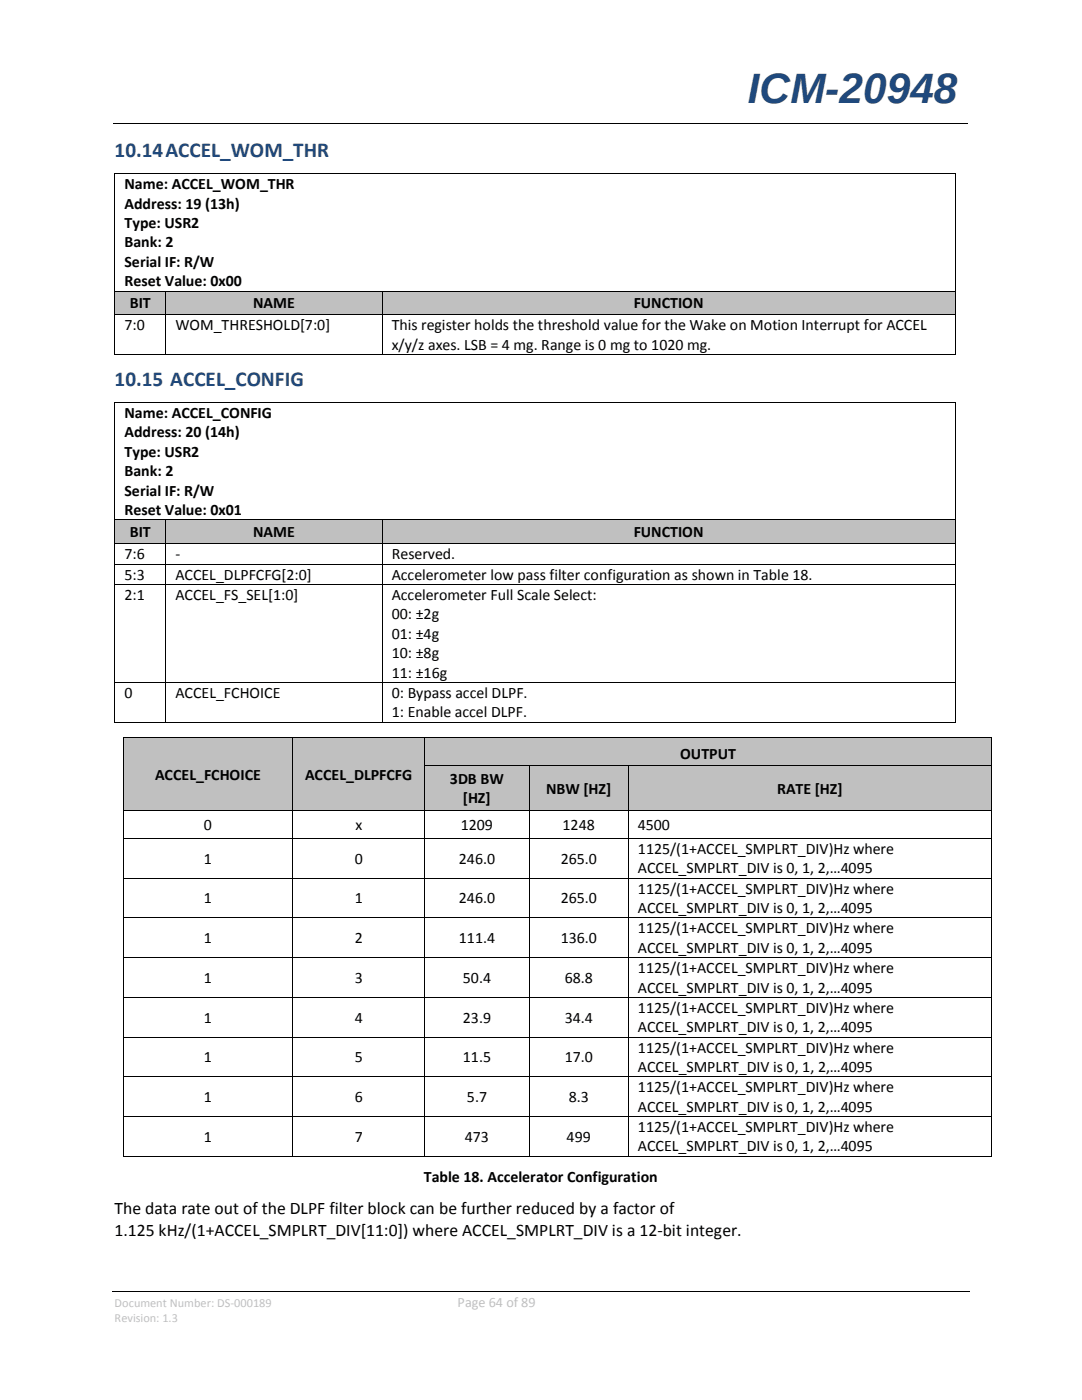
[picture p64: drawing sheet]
<svg xmlns="http://www.w3.org/2000/svg" width="216mm" height="279mm" viewBox="0 0 216 279" stroke-linecap="round" stroke-linejoin="round" font-family="sans-serif">
<defs><g id="words">
<text font-size="8.5" fill="#1f497d" x="149.2" y="20.6">ICM-20948</text>
<g font-size="4.2" fill="#1f497d">
<text x="22.9" y="31.3">10.14ACCEL_WOM_THR</text>
<text x="22.9" y="77">10.15 ACCEL_CONFIG</text>
</g>
<g font-size="3.5">
<text x="22.9" y="242.3">The data rate out of the DLPF filter block can be further reduced by a factor of</text>
<text x="22.9" y="246.6">1.125 kHz/(1+ACCEL_SMPLRT_DIV[11:0]) where ACCEL_SMPLRT_DIV is a 12-bit integer.</text>
</g>
<g font-size="3.2">
<text x="24.8" y="37.8">Name: ACCEL_WOM_THR</text>
<text x="24.8" y="41.6">Address: 19 (13h)</text>
<text x="24.8" y="45.5">Type: USR2</text>
<text x="24.8" y="49.4">Bank: 2</text>
<text x="24.8" y="53.3">Serial IF: R/W</text>
<text x="24.8" y="57.1">Reset Value: 0x00</text>
<text x="24.8" y="65.9">7:0</text>
<text x="25.9" y="61.6">BIT</text>
<text x="35" y="65.9">WOM_THRESHOLD[7:0]</text>
<text x="50.5" y="61.6">NAME</text>
<text x="78.2" y="65.9">This register holds the threshold value for the Wake on Motion Interrupt for ACCEL</text>
<text x="126.4" y="61.6">FUNCTION</text>
<text x="78.2" y="69.8">x/y/z axes. LSB = 4 mg. Range is 0 mg to 1020 mg.</text>
<text x="24.8" y="83.4">Name: ACCEL_CONFIG</text>
<text x="24.8" y="87.3">Address: 20 (14h)</text>
<text x="24.8" y="91.2">Type: USR2</text>
<text x="24.8" y="95.1">Bank: 2</text>
<text x="24.8" y="98.9">Serial IF: R/W</text>
<text x="24.8" y="102.8">Reset Value: 0x01</text>
<text x="25.9" y="107.2">BIT</text>
<text x="50.5" y="107.2">NAME</text>
<text x="126.4" y="107.2">FUNCTION</text>
<text x="24.8" y="111.6">7:6</text>
<text x="35" y="111.6">-</text>
<text x="78.2" y="111.6">Reserved.</text>
<text x="24.8" y="115.7">5:3</text>
<text x="24.8" y="119.7">2:1</text>
<text x="35" y="115.7">ACCEL_DLPFCFG[2:0]</text>
<text x="35" y="119.7">ACCEL_FS_SEL[1:0]</text>
<text x="78.2" y="115.7">Accelerometer low pass filter configuration as shown in Table 18.</text>
<text x="78.2" y="119.7">Accelerometer Full Scale Select:</text>
<text x="78.2" y="123.6">00: ±2g</text>
<text x="78.2" y="127.5">01: ±4g</text>
<text x="78.2" y="131.4">10: ±8g</text>
<text x="78.2" y="135.2">11: ±16g</text>
<text x="24.8" y="139.3">0</text>
<text x="35" y="139.3">ACCEL_FCHOICE</text>
<text x="78.2" y="139.3">0: Bypass accel DLPF.</text>
<text x="78.2" y="143.2">1: Enable accel DLPF.</text>
<text x="30.9" y="155.7">ACCEL_FCHOICE</text>
<text x="60.9" y="155.7">ACCEL_DLPFCFG</text>
<text x="135.7" y="151.4">OUTPUT</text>
<text x="89.8" y="156.4">3DB BW</text>
<text x="92.4" y="160.3">[HZ]</text>
<text x="109" y="158.4">NBW [HZ]</text>
<text x="155.1" y="158.4">RATE [HZ]</text>
<text x="40.7" y="165.7">0</text>
<text x="70.9" y="165.7">x</text>
<text x="91.9" y="165.7">1209</text>
<text x="112.3" y="165.7">1248</text>
<text x="127.3" y="165.7">4500</text>
<text x="40.7" y="172.4">1</text>
<text x="70.8" y="172.4">0</text>
<text x="91.6" y="172.4">246.0</text>
<text x="111.9" y="172.4">265.0</text>
<text x="127.3" y="170.4">1125/(1+ACCEL_SMPLRT_DIV)Hz where</text>
<text x="127.3" y="174.3">ACCEL_SMPLRT_DIV is 0, 1, 2,…4095</text>
<text x="127.3" y="178.4">1125/(1+ACCEL_SMPLRT_DIV)Hz where</text>
<text x="40.7" y="180.3">1</text>
<text x="70.8" y="180.3">1</text>
<text x="91.6" y="180.3">246.0</text>
<text x="111.9" y="180.3">265.0</text>
<text x="127.3" y="182.2">ACCEL_SMPLRT_DIV is 0, 1, 2,…4095</text>
<text x="40.7" y="188.2">1</text>
<text x="70.8" y="188.2">2</text>
<text x="91.6" y="188.2">111.4</text>
<text x="111.9" y="188.2">136.0</text>
<text x="127.3" y="186.3">1125/(1+ACCEL_SMPLRT_DIV)Hz where</text>
<text x="127.3" y="190.2">ACCEL_SMPLRT_DIV is 0, 1, 2,…4095</text>
<text x="40.7" y="196.1">1</text>
<text x="70.8" y="196.1">3</text>
<text x="92.4" y="196.1">50.4</text>
<text x="112.7" y="196.1">68.8</text>
<text x="127.3" y="194.2">1125/(1+ACCEL_SMPLRT_DIV)Hz where</text>
<text x="127.3" y="198.1">ACCEL_SMPLRT_DIV is 0, 1, 2,…4095</text>
<text x="127.3" y="202.1">1125/(1+ACCEL_SMPLRT_DIV)Hz where</text>
<text x="40.7" y="204.1">1</text>
<text x="70.8" y="204.1">4</text>
<text x="92.4" y="204.1">23.9</text>
<text x="112.7" y="204.1">34.4</text>
<text x="127.3" y="206">ACCEL_SMPLRT_DIV is 0, 1, 2,…4095</text>
<text x="40.7" y="212">1</text>
<text x="70.8" y="212">5</text>
<text x="92.4" y="212">11.5</text>
<text x="112.7" y="212">17.0</text>
<text x="127.3" y="210.1">1125/(1+ACCEL_SMPLRT_DIV)Hz where</text>
<text x="127.3" y="214">ACCEL_SMPLRT_DIV is 0, 1, 2,…4095</text>
<text x="40.7" y="219.9">1</text>
<text x="70.8" y="219.9">6</text>
<text x="93.2" y="219.9">5.7</text>
<text x="113.5" y="219.9">8.3</text>
<text x="127.3" y="218">1125/(1+ACCEL_SMPLRT_DIV)Hz where</text>
<text x="127.3" y="221.9">ACCEL_SMPLRT_DIV is 0, 1, 2,…4095</text>
<text x="40.7" y="227.8">1</text>
<text x="70.8" y="227.8">7</text>
<text x="92.8" y="227.8">473</text>
<text x="113.1" y="227.8">499</text>
<text x="127.3" y="225.9">1125/(1+ACCEL_SMPLRT_DIV)Hz where</text>
<text x="127.3" y="229.8">ACCEL_SMPLRT_DIV is 0, 1, 2,…4095</text>
<text x="84.6" y="236">Table 18. Accelerator Configuration</text>
</g>
<text font-size="2.8" fill="#c0c0c0" x="91.3" y="260.8">Page 64 of 89</text>
<g font-size="2.5" fill="#c0c0c0">
<text x="22.9" y="260.8">Document Number: DS-000189</text>
<text x="22.9" y="263.9">Revision: 1.3</text>
</g>
</g></defs>
<path d="M22.6 24.6h170.4M22.9 34.7v23.3M23 34.6h167.5M190.6 34.7v23.3M22.4 257.7h171.1" fill="none" stroke="#000" stroke-width=".2"/>
<path d="M22.9 34.5h.1v.2h-.1zM87.5 24.6h.2v.1h-.2zM190.5 34.5h.2v.2h-.2z" fill="#000"/>
<g fill="#c0c0c0">
<path d="M23 58.2h10v4.5h-10z" fill-rule="evenodd"/>
<path d="M33.2 58.2h43v4.5h-43z" fill-rule="evenodd"/>
<path d="M76.4 58.2h114.1v4.5h-114.1z" fill-rule="evenodd"/>
</g>
<g fill="#c0c0c0">
<path d="M24.9 58.2h6.3v4.5h-6.3z"/>
<path d="M35 58.2h39.4v4.5h-39.4z"/>
<path d="M78.2 58.2h110.5v4.5h-110.5z"/>
</g>
<g fill="#000">
<path d="M22.9 58h.1v.2h-.1zM33 58h.2v.2h-.2zM76.2 58h.2v.2h-.2zM190.5 58h.2v.2h-.2zM22.9 62.7h.1v.2h-.1zM22.9 70.7h.1v.2h-.1zM33 62.7h.2v.2h-.2zM33 70.7h.2v.2h-.2zM76.2 62.7h.2v.2h-.2zM76.2 70.7h.2v.2h-.2zM190.5 62.7h.2v.2h-.2zM190.5 70.7h.2v.2h-.2z"/>
<path d="M22.9 80.3h.1v.1h-.1zM190.5 80.3h.2v.1h-.2z"/>
</g>
<g fill="none" stroke="#000" stroke-width=".2">
<path d="M22.9 58.2v4.5M23 58.1h10M33.1 58.2v4.5M33.2 58.1h43M76.3 58.2v4.5M76.4 58.1h114.1M190.6 58.2v4.5M22.9 62.9v7.8M23 62.8h10M23 70.8h10M33.1 62.9v7.8M33.2 62.8h43"/>
<path d="M33.2 70.8h43M76.3 62.9v7.8M76.4 62.8h114.1M76.4 70.8h114.1M190.6 62.9v7.8M22.9 80.4v23.3M23 80.3h167.5M190.6 80.4v23.3"/>
</g>
<g fill="#c0c0c0">
<path d="M23 103.8h10v4.7h-10z" fill-rule="evenodd"/>
<path d="M33.2 103.8h43v4.7h-43z" fill-rule="evenodd"/>
<path d="M76.4 103.8h114.1v4.7h-114.1z" fill-rule="evenodd"/>
</g>
<g fill="#c0c0c0">
<path d="M24.9 103.8h6.3v4.7h-6.3z"/>
<path d="M35 103.8h39.4v4.7h-39.4z"/>
<path d="M78.2 103.8h110.5v4.7h-110.5z"/>
</g>
<g fill="#000">
<path d="M22.9 103.7h.1v.1h-.1zM22.9 108.5h.1v.1h-.1zM22.9 112.5h.1v.1h-.1zM22.9 116.5h.1v.2h-.1zM33 103.7h.2v.1h-.2zM33 108.5h.2v.1h-.2zM33 112.5h.2v.1h-.2zM33 116.5h.2v.2h-.2zM76.2 103.7h.2v.1h-.2zM76.2 108.5h.2v.1h-.2zM76.2 112.5h.2v.1h-.2zM76.2 116.5h.2v.2h-.2z"/>
<path d="M190.5 103.7h.2v.1h-.2zM190.5 108.5h.2v.1h-.2zM190.5 112.5h.2v.1h-.2zM190.5 116.5h.2v.2h-.2zM22.9 136.1h.1v.2h-.1zM33 136.1h.2v.2h-.2zM76.2 136.1h.2v.2h-.2zM190.5 136.1h.2v.2h-.2zM22.9 144h.1v.2h-.1zM33 144h.2v.2h-.2zM76.2 144h.2v.2h-.2zM190.5 144h.2v.2h-.2z"/>
</g>
<g fill="none" stroke="#000" stroke-width=".2">
<path d="M22.9 103.8v4.7M22.9 108.6v3.9M22.9 112.6v3.9M22.9 116.7v19.4M23 103.8h10M23 108.5h10M23 112.6h10M23 116.6h10M33.1 103.8v4.7M33.1 108.6v3.9M33.1 112.6v3.9M33.1 116.7v19.4"/>
<path d="M33.2 103.8h43M33.2 108.5h43M33.2 112.6h43M33.2 116.6h43M76.3 103.8v4.7M76.3 108.6v3.9M76.3 112.6v3.9M76.3 116.7v19.4M76.4 103.8h114.1M76.4 108.5h114.1M76.4 112.6h114.1M76.4 116.6h114.1"/>
<path d="M190.6 103.8v4.7M190.6 108.6v3.9M190.6 112.6v3.9M190.6 116.7v19.4M22.9 136.3v7.7M23 136.2h10M33.1 136.3v7.7M33.2 136.2h43M76.3 136.3v7.7M76.4 136.2h114.1M190.6 136.3v7.7M23 144.1h10"/>
<path d="M33.2 144.1h43M76.4 144.1h114.1"/>
</g>
<g fill="#c0c0c0">
<path d="M24.7 147.3h33.6v14.5h-33.6z" fill-rule="evenodd"/>
<path d="M26.5 152.3h30v4.5h-30z" fill-rule="evenodd"/>
<path d="M58.5 147.3h26.2v14.5h-26.2z" fill-rule="evenodd"/>
<path d="M60.3 152.3h22.5v4.5h-22.5z" fill-rule="evenodd"/>
<path d="M84.9 147.3h112.9v5.3h-112.9z" fill-rule="evenodd"/>
</g>
<path d="M86.7 148h109.3v4.6h-109.3z" fill="#c0c0c0"/>
<path d="M24.5 147.2h.2v.1h-.2zM58.3 147.2h.2v.1h-.2zM84.7 147.2h.2v.1h-.2zM197.8 147.2h.2v.1h-.2z" fill="#000"/>
<path d="M24.6 147.3v5.3M24.7 147.2h33.6M58.4 147.3v5.3M58.5 147.2h26.2M84.8 147.3v5.3M84.9 147.2h112.9M197.9 147.3v5.3" fill="none" stroke="#000" stroke-width=".2"/>
<g fill="#c0c0c0">
<path d="M84.9 152.8h20.6v9h-20.6z" fill-rule="evenodd"/>
<path d="M86.7 157.3h17v4.2h-17z" fill-rule="evenodd"/>
<path d="M105.7 152.8h19.6v9h-19.6z" fill-rule="evenodd"/>
<path d="M107.5 155h16v4.6h-16z" fill-rule="evenodd"/>
<path d="M125.5 152.8h72.3v9h-72.3z" fill-rule="evenodd"/>
<path d="M127.3 155h68.7v4.6h-68.7z" fill-rule="evenodd"/>
</g>
<path d="M86.7 153h17v4.3h-17z" fill="#c0c0c0"/>
<g fill="#000">
<path d="M24.5 152.6h.2v.2h-.2zM58.3 152.6h.2v.2h-.2zM84.7 152.6h.2v.2h-.2zM105.5 152.6h.2v.2h-.2zM125.3 152.6h.2v.2h-.2zM197.8 152.6h.2v.2h-.2zM24.5 161.8h.2v.1h-.2zM24.5 167.3h.2v.1h-.2zM24.5 175.2h.2v.1h-.2zM58.3 161.8h.2v.1h-.2zM58.3 167.3h.2v.1h-.2zM58.3 175.2h.2v.1h-.2z"/>
<path d="M84.7 161.8h.2v.1h-.2zM84.7 167.3h.2v.1h-.2zM84.7 175.2h.2v.1h-.2zM105.5 161.8h.2v.1h-.2zM105.5 167.3h.2v.1h-.2zM105.5 175.2h.2v.1h-.2zM125.3 161.8h.2v.1h-.2zM125.3 167.3h.2v.1h-.2zM125.3 175.2h.2v.1h-.2zM197.8 161.8h.2v.1h-.2zM197.8 167.3h.2v.1h-.2zM197.8 175.2h.2v.1h-.2z"/>
<path d="M24.5 183.1h.2v.2h-.2zM24.5 191h.2v.2h-.2zM24.5 199h.2v.1h-.2zM58.3 183.1h.2v.2h-.2zM58.3 191h.2v.2h-.2zM58.3 199h.2v.1h-.2zM84.7 183.1h.2v.2h-.2zM84.7 191h.2v.2h-.2zM84.7 199h.2v.1h-.2zM105.5 183.1h.2v.2h-.2zM105.5 191h.2v.2h-.2zM105.5 199h.2v.1h-.2z"/>
<path d="M125.3 183.1h.2v.2h-.2zM125.3 191h.2v.2h-.2zM125.3 199h.2v.1h-.2zM197.8 183.1h.2v.2h-.2zM197.8 191h.2v.2h-.2zM197.8 199h.2v.1h-.2zM24.5 206.9h.2v.2h-.2zM24.5 214.8h.2v.2h-.2zM58.3 206.9h.2v.2h-.2zM58.3 214.8h.2v.2h-.2zM84.7 206.9h.2v.2h-.2zM84.7 214.8h.2v.2h-.2z"/>
<path d="M105.5 206.9h.2v.2h-.2zM105.5 214.8h.2v.2h-.2zM125.3 206.9h.2v.2h-.2zM125.3 214.8h.2v.2h-.2zM197.8 206.9h.2v.2h-.2zM197.8 214.8h.2v.2h-.2zM24.5 222.8h.2v.1h-.2zM24.5 230.7h.2v.1h-.2zM58.3 222.8h.2v.1h-.2zM58.3 230.7h.2v.1h-.2zM84.7 222.8h.2v.1h-.2zM84.7 230.7h.2v.1h-.2z"/>
<path d="M105.5 222.8h.2v.1h-.2zM105.5 230.7h.2v.1h-.2zM125.3 222.8h.2v.1h-.2zM125.3 230.7h.2v.1h-.2zM197.8 222.8h.2v.1h-.2zM197.8 230.7h.2v.1h-.2z"/>
</g>
<g fill="none" stroke="#000" stroke-width=".2">
<path d="M24.6 152.8v9M58.4 152.8v9M84.8 152.8v9M84.9 152.7h20.6M105.6 152.8v9M105.7 152.7h19.6M125.4 152.8v9M125.5 152.7h72.3M197.9 152.8v9M24.6 161.9v5.4M24.6 167.4v7.8M24.6 175.3v7.8"/>
<path d="M24.7 161.8h33.6M24.7 167.3h33.6M24.7 175.3h33.6M58.4 161.9v5.4M58.4 167.4v7.8M58.4 175.3v7.8M58.5 161.8h26.2M58.5 167.3h26.2M58.5 175.3h26.2M84.8 161.9v5.4M84.8 167.4v7.8M84.8 175.3v7.8"/>
<path d="M84.9 161.8h20.6M84.9 167.3h20.6M84.9 175.3h20.6M105.6 161.9v5.4M105.6 167.4v7.8M105.6 175.3v7.8M105.7 161.8h19.6M105.7 167.3h19.6M105.7 175.3h19.6M125.4 161.9v5.4M125.4 167.4v7.8M125.4 175.3v7.8"/>
<path d="M125.5 161.8h72.3M125.5 167.3h72.3M125.5 175.3h72.3M197.9 161.9v5.4M197.9 167.4v7.8M197.9 175.3v7.8M24.6 183.3v7.7M24.6 191.2v7.8M24.6 199.1v7.8M24.7 183.2h33.6M24.7 191.1h33.6M24.7 199.1h33.6"/>
<path d="M58.4 183.3v7.7M58.4 191.2v7.8M58.4 199.1v7.8M58.5 183.2h26.2M58.5 191.1h26.2M58.5 199.1h26.2M84.8 183.3v7.7M84.8 191.2v7.8M84.8 199.1v7.8M84.9 183.2h20.6M84.9 191.1h20.6M84.9 199.1h20.6"/>
<path d="M105.6 183.3v7.7M105.6 191.2v7.8M105.6 199.1v7.8M105.7 183.2h19.6M105.7 191.1h19.6M105.7 199.1h19.6M125.4 183.3v7.7M125.4 191.2v7.8M125.4 199.1v7.8M125.5 183.2h72.3M125.5 191.1h72.3M125.5 199.1h72.3"/>
<path d="M197.9 183.3v7.7M197.9 191.2v7.8M197.9 199.1v7.8M24.6 207.1v7.7M24.6 215v7.8M24.7 207h33.6M24.7 214.9h33.6M58.4 207.1v7.7M58.4 215v7.8M58.5 207h26.2M58.5 214.9h26.2M84.8 207.1v7.7"/>
<path d="M84.8 215v7.8M84.9 207h20.6M84.9 214.9h20.6M105.6 207.1v7.7M105.6 215v7.8M105.7 207h19.6M105.7 214.9h19.6M125.4 207.1v7.7M125.4 215v7.8M125.5 207h72.3M125.5 214.9h72.3M197.9 207.1v7.7"/>
<path d="M197.9 215v7.8M24.6 222.9v7.8M24.7 222.8h33.6M24.7 230.8h33.6M58.4 222.9v7.8M58.5 222.8h26.2M58.5 230.8h26.2M84.8 222.9v7.8M84.9 222.8h20.6M84.9 230.8h20.6M105.6 222.9v7.8M105.7 222.8h19.6"/>
<path d="M105.7 230.8h19.6M125.4 222.9v7.8M125.5 222.8h72.3M125.5 230.8h72.3M197.9 222.9v7.8"/>
</g>
<use href="#words"/>
</svg>
